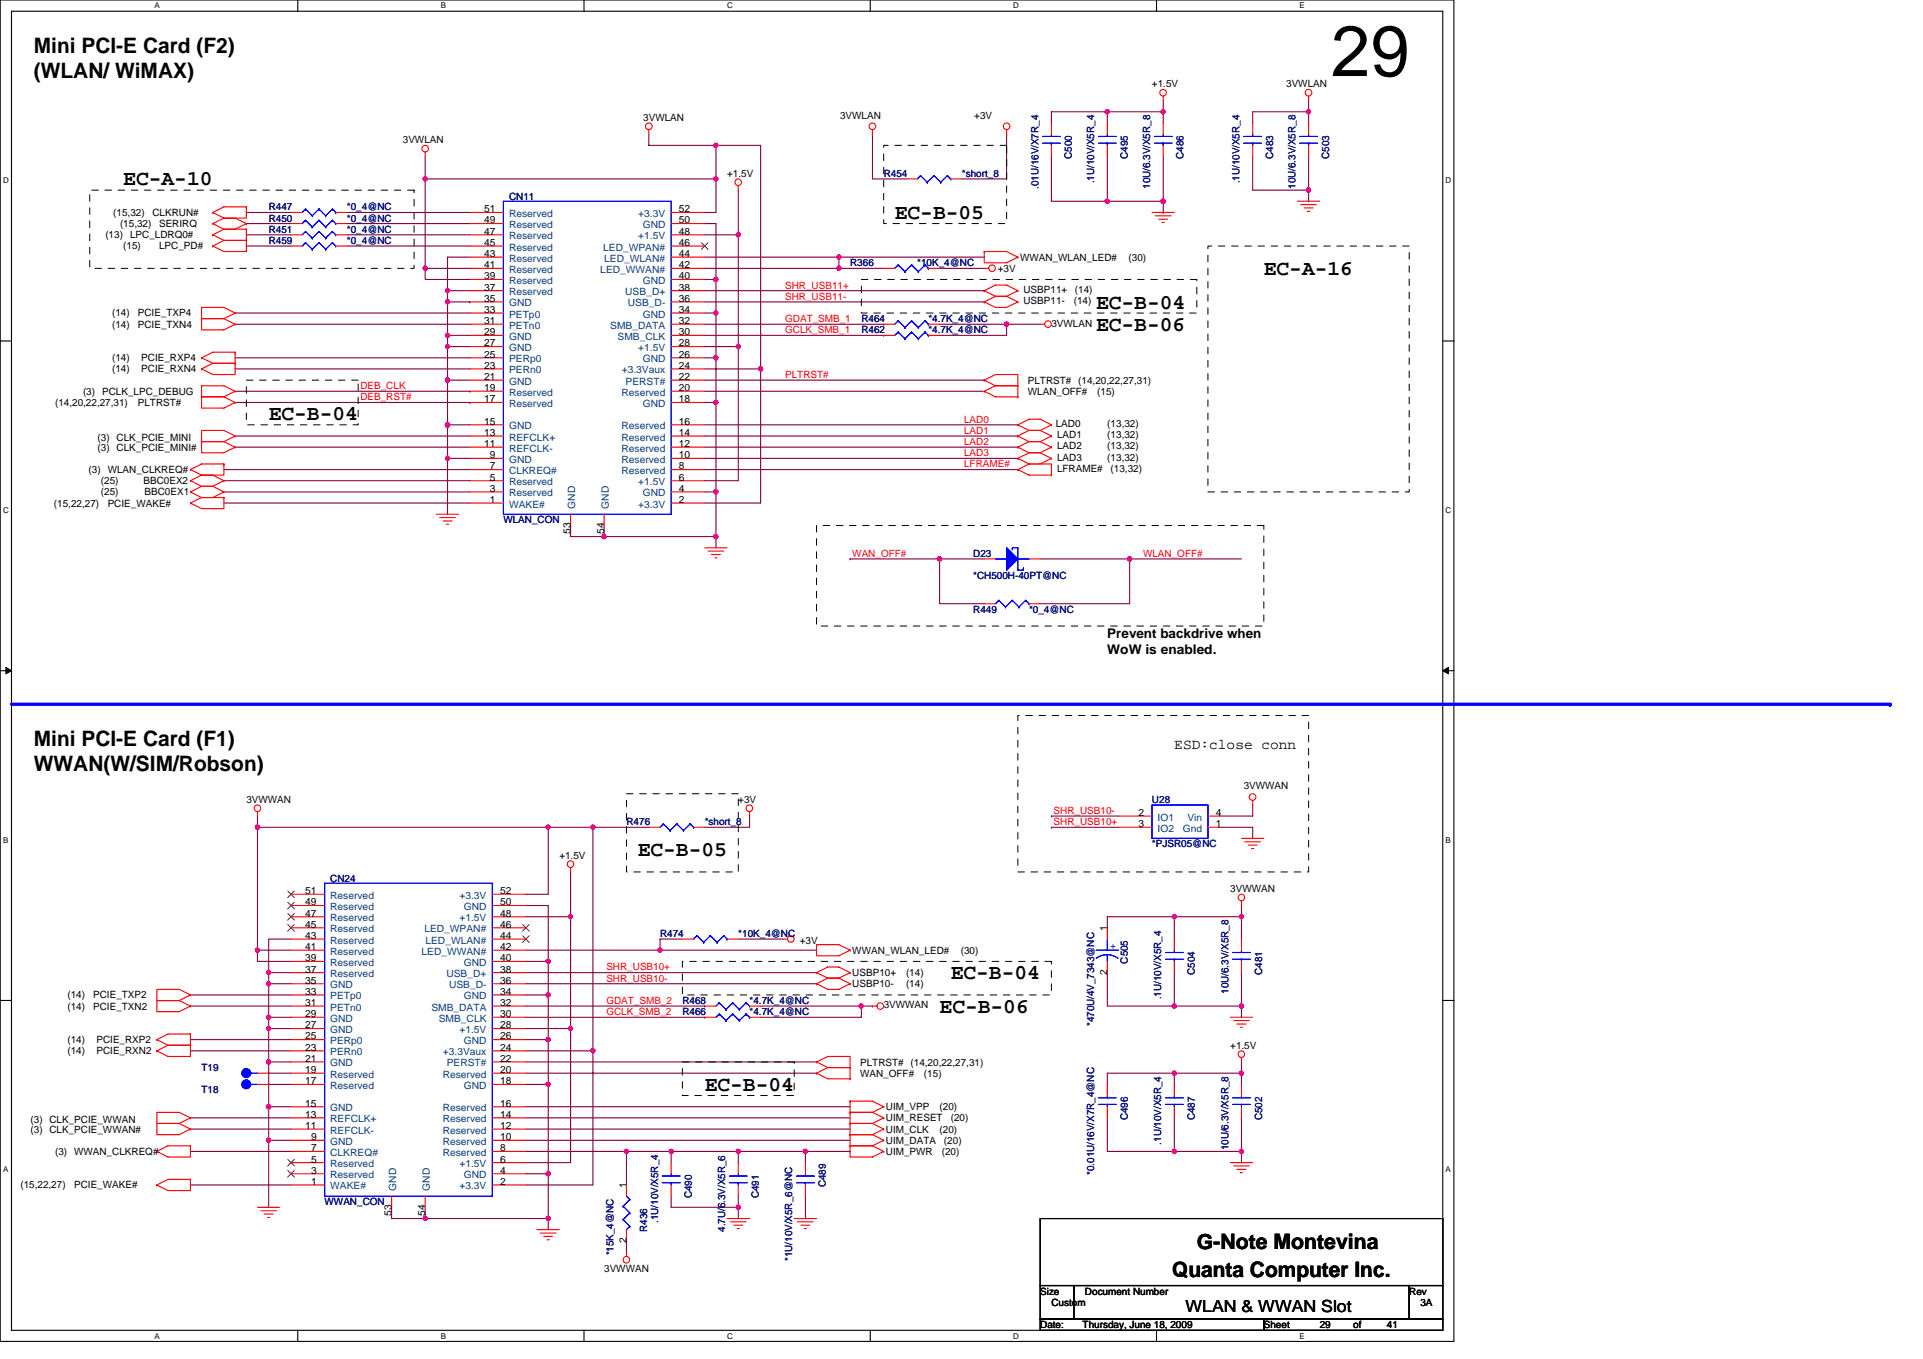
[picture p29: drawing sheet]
<svg xmlns="http://www.w3.org/2000/svg" width="297mm" height="210mm" viewBox="0 0 297 210" stroke-linecap="round" stroke-linejoin="round" font-family="sans-serif">
<defs><g id="words">
<text font-size="11" x="205.6" y="11.7">29</text>
<g font-size="3.3">
<text x="5.2" y="8.2">Mini PCI-E Card (F2)</text>
<text x="5.2" y="12.1">(WLAN/ WiMAX)</text>
<text x="19" y="28.7">EC-A-10</text>
<text x="138.2" y="33.8">EC-B-05</text>
<text x="169.3" y="47.7">EC-B-04</text>
<text x="195.2" y="42.5">EC-A-16</text>
<text x="169.3" y="51.1">EC-B-06</text>
<text x="41.5" y="64.9">EC-B-04</text>
<text x="5.2" y="115.3">Mini PCI-E Card (F1)</text>
<text x="5.2" y="119.2">WWAN(W/SIM/Robson)</text>
<text x="98.5" y="132.3">EC-B-05</text>
<text x="146.9" y="151.3">EC-B-04</text>
<text x="145.1" y="156.5">EC-B-06</text>
<text x="108.9" y="168.6">EC-B-04</text>
<text x="181.1" y="197.4">Quanta Computer Inc.</text>
<text x="184.9" y="193">G-Note Montevina</text>
</g>
<text font-size="2.6" x="183.1" y="202.7">WLAN &amp; WWAN Slot</text>
<text font-size="2.2" x="181.4" y="115.8">ESD:close conn</text>
<g font-size="2.1">
<text x="171" y="98.6">Prevent backdrive when</text>
<text x="171" y="101.1">WoW is enabled.</text>
</g>
<g font-size="1.5">
<text x="177.9" y="13.5">+1.5V</text>
<text x="198.7" y="13.5">3VWLAN</text>
<text x="62.2" y="22.1">3VWLAN</text>
<text x="99.4" y="18.7">3VWLAN</text>
<text x="129.8" y="18.3">3VWLAN</text>
<text x="150.5" y="18.3">+3V</text>
<text x="112.3" y="27.3">+1.5V</text>
<text x="17.5" y="33.4">(15,32)</text>
<text x="18.5" y="35.1">(15,32)</text>
<text x="23.5" y="33.4">CLKRUN#</text>
<text x="24.6" y="35.1">SERIRQ</text>
<text x="74.8" y="32.8">51</text>
<text x="74.8" y="34.5">49</text>
<text x="104.9" y="32.8">52</text>
<text x="104.9" y="34.5">50</text>
<text x="16.3" y="36.8">(13)</text>
<text x="19" y="38.5">(15)</text>
<text x="20.1" y="36.8">LPC_LDRQ0#</text>
<text x="24.6" y="38.5">LPC_PD#</text>
<text x="74.8" y="36.3">47</text>
<text x="74.8" y="38">45</text>
<text x="74.8" y="39.7">43</text>
<text x="74.8" y="41.4">41</text>
<text x="104.9" y="36.3">48</text>
<text x="104.9" y="41.4">42</text>
<text x="104.9" y="38">46</text>
<text x="104.9" y="39.7">44</text>
<text x="154.1" y="42">+3V</text>
<text x="157.6" y="40.3">WWAN_WLAN_LED#</text>
<text x="174.3" y="40.3">(30)</text>
<text x="74.8" y="43.2">39</text>
<text x="74.8" y="44.9">37</text>
<text x="74.8" y="46.6">35</text>
<text x="104.9" y="46.6">36</text>
<text x="104.9" y="43.2">40</text>
<text x="104.9" y="44.9">38</text>
<text x="158.1" y="45.3">USBP11+</text>
<text x="158.1" y="47">USBP11-</text>
<text x="165.9" y="47">(14)</text>
<text x="166" y="45.3">(14)</text>
<text x="17.3" y="50.6">(14)</text>
<text x="17.3" y="48.9">(14)</text>
<text x="21.3" y="50.6">PCIE_TXN4</text>
<text x="21.3" y="48.9">PCIE_TXP4</text>
<text x="74.8" y="48.3">33</text>
<text x="74.8" y="50.1">31</text>
<text x="74.8" y="51.8">29</text>
<text x="74.8" y="53.5">27</text>
<text x="104.9" y="53.5">28</text>
<text x="104.9" y="48.3">34</text>
<text x="104.9" y="50.1">32</text>
<text x="104.9" y="51.8">30</text>
<text x="162.4" y="50.5">3VWLAN</text>
<text x="17.3" y="55.8">(14)</text>
<text x="17.3" y="57.5">(14)</text>
<text x="21.8" y="55.8">PCIE_RXP4</text>
<text x="21.8" y="57.5">PCIE_RXN4</text>
<text x="74.8" y="55.3">25</text>
<text x="74.8" y="57">23</text>
<text x="74.8" y="58.7">21</text>
<text x="104.9" y="58.7">22</text>
<text x="104.9" y="55.3">26</text>
<text x="104.9" y="57">24</text>
<text x="158.8" y="59.3">PLTRST# (14,20,22,27,31)</text>
<text x="8.5" y="62.7">(14,20,22,27,31)</text>
<text x="12.8" y="61">(3) PCLK_LPC_DEBUG</text>
<text x="21.3" y="62.7">PLTRST#</text>
<text x="74.8" y="60.4">19</text>
<text x="74.8" y="62.2">17</text>
<text x="74.8" y="65.6">15</text>
<text x="104.9" y="62.2">18</text>
<text x="104.9" y="60.4">20</text>
<text x="104.9" y="65.6">16</text>
<text x="158.8" y="61">WLAN_OFF#</text>
<text x="163.1" y="66">LAD0</text>
<text x="169.5" y="61">(15)</text>
<text x="171" y="66">(13,32)</text>
<text x="15.1" y="69.6">(3) CLK_PCIE_MINI#</text>
<text x="15.1" y="68.1">(3) CLK_PCIE_MINI</text>
<text x="74.8" y="67.4">13</text>
<text x="74.8" y="69.1">11</text>
<text x="75.7" y="70.8">9</text>
<text x="104.9" y="67.4">14</text>
<text x="104.9" y="69.1">12</text>
<text x="104.9" y="70.8">10</text>
<text x="163.3" y="67.7">LAD1</text>
<text x="163.3" y="69.4">LAD2</text>
<text x="163.3" y="71.2">LAD3</text>
<text x="171" y="67.7">(13,32)</text>
<text x="171" y="69.4">(13,32)</text>
<text x="171" y="71.2">(13,32)</text>
<text x="13.7" y="73.1">(3) WLAN_CLKREQ#</text>
<text x="15.6" y="76.5">(25)</text>
<text x="15.6" y="74.8">(25)</text>
<text x="22.2" y="74.8">BBC0EX2</text>
<text x="22.3" y="76.5">BBC0EX1</text>
<text x="75.7" y="72.5">7</text>
<text x="75.7" y="74.3">5</text>
<text x="75.7" y="76">3</text>
<text x="75.7" y="77.7">1</text>
<text x="104.9" y="74.3">6</text>
<text x="104.9" y="77.7">2</text>
<text x="104.9" y="76">4</text>
<text x="104.9" y="72.5">8</text>
<text x="163.3" y="72.9">LFRAME#</text>
<text x="171.6" y="72.9">(13,32)</text>
<text x="8.3" y="78.3">(15,22,27)</text>
<text x="16.6" y="78.3">PCIE_WAKE#</text>
<text x="88.1" y="82.4" transform="rotate(-90 88.1 82.4)">53</text>
<text x="93.3" y="82.4" transform="rotate(-90 93.3 82.4)">54</text>
<text x="38.1" y="124">3VWWAN</text>
<text x="114" y="124">+3V</text>
<text x="192.1" y="122">3VWWAN</text>
<text x="175.8" y="126.1">2</text>
<text x="175.8" y="127.8">3</text>
<text x="187.8" y="126.1">4</text>
<text x="187.8" y="127.8">1</text>
<text x="86.4" y="132.7">+1.5V</text>
<text x="190" y="137.9">3VWWAN</text>
<text x="47.2" y="138.2">51</text>
<text x="47.2" y="139.9">49</text>
<text x="47.2" y="141.6">47</text>
<text x="47.2" y="143.3">45</text>
<text x="77.3" y="138.2">52</text>
<text x="77.3" y="141.6">48</text>
<text x="77.3" y="139.9">50</text>
<text x="77.3" y="143.3">46</text>
<text x="171" y="143.9" transform="rotate(-90 171 143.9)">1</text>
<text x="47.2" y="145.1">43</text>
<text x="47.2" y="146.8">41</text>
<text x="47.2" y="148.5">39</text>
<text x="77.3" y="148.5">40</text>
<text x="77.3" y="146.8">42</text>
<text x="77.3" y="145.1">44</text>
<text x="123.5" y="145.8">+3V</text>
<text x="131.7" y="147.4">WWAN_WLAN_LED#</text>
<text x="148.4" y="147.4">(30)</text>
<text x="10.4" y="156">(14)</text>
<text x="10.4" y="154.3">(14)</text>
<text x="14.4" y="156">PCIE_TXN2</text>
<text x="14.4" y="154.3">PCIE_TXP2</text>
<text x="47.2" y="150.3">37</text>
<text x="47.2" y="152">35</text>
<text x="47.2" y="153.7">33</text>
<text x="47.2" y="155.4">31</text>
<text x="77.3" y="152">36</text>
<text x="77.3" y="153.7">34</text>
<text x="77.3" y="155.4">32</text>
<text x="77.3" y="150.3">38</text>
<text x="131.7" y="150.8">USBP10+</text>
<text x="131.7" y="152.5">USBP10-</text>
<text x="136.5" y="155.8">3VWWAN</text>
<text x="139.9" y="152.5">(14)</text>
<text x="140" y="150.8">(14)</text>
<text x="171" y="150.6" transform="rotate(-90 171 150.6)">2</text>
<text x="10.4" y="161.2">(14)</text>
<text x="14.9" y="161.2">PCIE_RXP2</text>
<text x="47.2" y="157.2">29</text>
<text x="47.2" y="158.9">27</text>
<text x="47.2" y="160.6">25</text>
<text x="77.3" y="158.9">28</text>
<text x="77.3" y="160.6">26</text>
<text x="77.3" y="157.2">30</text>
<text x="10.4" y="162.9">(14)</text>
<text x="14.9" y="162.9">PCIE_RXN2</text>
<text x="47.2" y="162.3">23</text>
<text x="47.2" y="164.1">21</text>
<text x="47.2" y="165.8">19</text>
<text x="47.2" y="167.5">17</text>
<text x="77.3" y="164.1">22</text>
<text x="77.3" y="167.5">18</text>
<text x="77.3" y="162.3">24</text>
<text x="77.3" y="165.8">20</text>
<text x="132.9" y="164.6">PLTRST# (14,20,22,27,31)</text>
<text x="132.9" y="166.3">WAN_OFF#</text>
<text x="142.7" y="166.3">(15)</text>
<text x="190" y="162">+1.5V</text>
<text x="4.7" y="173.4">(3) CLK_PCIE_WWAN</text>
<text x="47.2" y="171">15</text>
<text x="47.2" y="172.7">13</text>
<text x="77.3" y="171">16</text>
<text x="77.3" y="172.7">14</text>
<text x="136.8" y="171.5">UIM_VPP</text>
<text x="136.8" y="173.3">UIM_RESET</text>
<text x="145.1" y="171.5">(20)</text>
<text x="146.9" y="173.3">(20)</text>
<text x="4.7" y="175">(3) CLK_PCIE_WWAN#</text>
<text x="8.5" y="178.4">(3) WWAN_CLKREQ#</text>
<text x="47.2" y="174.4">11</text>
<text x="48" y="176.2">9</text>
<text x="48" y="177.9">7</text>
<text x="48" y="179.6">5</text>
<text x="77.3" y="179.6">6</text>
<text x="77.3" y="174.4">12</text>
<text x="77.3" y="176.2">10</text>
<text x="77.3" y="177.9">8</text>
<text x="136.8" y="175">UIM_CLK</text>
<text x="136.8" y="176.7">UIM_DATA</text>
<text x="136.8" y="178.4">UIM_PWR</text>
<text x="145.1" y="175">(20)</text>
<text x="145.5" y="178.4">(20)</text>
<text x="145.8" y="176.7">(20)</text>
<text x="3.2" y="183.6">(15,22,27)</text>
<text x="11.4" y="183.6">PCIE_WAKE#</text>
<text x="48" y="181.3">3</text>
<text x="48" y="183.1">1</text>
<text x="77.3" y="183.1">2</text>
<text x="77.3" y="181.3">4</text>
<text x="96.7" y="183.6" transform="rotate(-90 96.7 183.6)">1</text>
<text x="60.5" y="187.8" transform="rotate(-90 60.5 187.8)">53</text>
<text x="65.7" y="187.8" transform="rotate(-90 65.7 187.8)">54</text>
<text x="93.3" y="196.6">3VWWAN</text>
<text x="96.7" y="192.1" transform="rotate(-90 96.7 192.1)">2</text>
<text x="160.7" y="200">Size</text>
<text x="162.4" y="201.8">Custom</text>
<text x="167.6" y="200">Document Number</text>
<text x="217.7" y="200">Rev</text>
<text x="219.4" y="201.8">3A</text>
<text x="160.7" y="205.2">Date:</text>
<text x="167.2" y="205.2">Thursday, June 18, 2009</text>
<text x="195.2" y="205.2">Sheet</text>
<text x="203.9" y="205.2">29</text>
<text x="209" y="205.2">of</text>
<text x="214.2" y="205.2">41</text>
</g>
<g font-size="1.5" fill="#000080">
<text x="136.5" y="27.3">R454</text>
<text x="148.6" y="27.3">*short_8</text>
<text x="160.4" y="29.2" transform="rotate(-90 160.4 29.2)">.01U/16V/X7R_4</text>
<text x="165.6" y="24.5" transform="rotate(-90 165.6 24.5)">C500</text>
<text x="169" y="28.3" transform="rotate(-90 169 28.3)">.1U/10V/X5R_4</text>
<text x="174.2" y="24.5" transform="rotate(-90 174.2 24.5)">C495</text>
<text x="177.7" y="29.2" transform="rotate(-90 177.7 29.2)">10U/6.3V/X5R_8</text>
<text x="182.8" y="24.5" transform="rotate(-90 182.8 24.5)">C486</text>
<text x="191.5" y="28.3" transform="rotate(-90 191.5 28.3)">.1U/10V/X5R_4</text>
<text x="196.7" y="24.5" transform="rotate(-90 196.7 24.5)">C483</text>
<text x="200.1" y="29.2" transform="rotate(-90 200.1 29.2)">10U/6.3V/X5R_8</text>
<text x="205.3" y="24.5" transform="rotate(-90 205.3 24.5)">C503</text>
<text x="41.5" y="35.9">R451</text>
<text x="41.5" y="34.2">R450</text>
<text x="41.5" y="32.5">R447</text>
<text x="53.6" y="35.9">*0_4@NC</text>
<text x="53.6" y="34.2">*0_4@NC</text>
<text x="53.6" y="32.5">*0_4@NC</text>
<text x="78.6" y="30.9">CN11</text>
<text x="41.5" y="37.7">R459</text>
<text x="53.6" y="37.7">*0_4@NC</text>
<text x="131.3" y="41.1">R366</text>
<text x="141.7" y="41.1">*10K_4@NC</text>
<text x="133.1" y="49.8">R464</text>
<text x="133.1" y="51.5">R462</text>
<text x="143.4" y="49.8">*4.7K_4@NC</text>
<text x="143.4" y="51.5">*4.7K_4@NC</text>
<text x="77.8" y="80.9">WLAN_CON</text>
<text x="150.3" y="86">D23</text>
<text x="150.3" y="89.5">*CH500H-40PT@NC</text>
<text x="150.3" y="94.7">R449</text>
<text x="159" y="94.7">*0_4@NC</text>
<text x="177.9" y="124">U28</text>
<text x="96.8" y="127.5">R476</text>
<text x="108.9" y="127.5">*short_8</text>
<text x="177.9" y="130.9">*PJSR05@NC</text>
<text x="51" y="136.3">CN24</text>
<text x="102" y="144.8">R474</text>
<text x="114" y="144.8">*10K_4@NC</text>
<text x="174.2" y="148.9" transform="rotate(-90 174.2 148.9)">C505</text>
<text x="105.4" y="155.1">R468</text>
<text x="115.8" y="155.1">*4.7K_4@NC</text>
<text x="179.4" y="154.4" transform="rotate(-90 179.4 154.4)">.1U/10V/X5R_4</text>
<text x="184.6" y="150.6" transform="rotate(-90 184.6 150.6)">C504</text>
<text x="189.8" y="153.6" transform="rotate(-90 189.8 153.6)">10U/6.3V/X5R_8</text>
<text x="194.9" y="150.6" transform="rotate(-90 194.9 150.6)">C481</text>
<text x="105.4" y="156.8">R466</text>
<text x="115.8" y="156.8">*4.7K_4@NC</text>
<text x="169" y="158.6" transform="rotate(-90 169 158.6)">*470U/4V_7343@NC</text>
<text x="31.1" y="165.5">T19</text>
<text x="31.1" y="169">T18</text>
<text x="174.2" y="173.1" transform="rotate(-90 174.2 173.1)">C496</text>
<text x="184.6" y="173.1" transform="rotate(-90 184.6 173.1)">C487</text>
<text x="194.9" y="173.1" transform="rotate(-90 194.9 173.1)">C502</text>
<text x="179.4" y="176.9" transform="rotate(-90 179.4 176.9)">.1U/10V/X5R_4</text>
<text x="189.8" y="177.7" transform="rotate(-90 189.8 177.7)">10U/6.3V/X5R_8</text>
<text x="106.8" y="185.2" transform="rotate(-90 106.8 185.2)">C490</text>
<text x="117.2" y="185.2" transform="rotate(-90 117.2 185.2)">C491</text>
<text x="127.6" y="183.4" transform="rotate(-90 127.6 183.4)">C489</text>
<text x="169" y="181.5" transform="rotate(-90 169 181.5)">*0.01U/16V/X7R_4@NC</text>
<text x="50.1" y="186.2">WWAN_CON</text>
<text x="99.9" y="190.4" transform="rotate(-90 99.9 190.4)">R436</text>
<text x="101.7" y="189" transform="rotate(-90 101.7 189)">.1U/10V/X5R_4</text>
<text x="112" y="190.4" transform="rotate(-90 112 190.4)">4.7U/6.3V/X5R_6</text>
<text x="94.8" y="194" transform="rotate(-90 94.8 194)">*15K_4@NC</text>
<text x="122.4" y="194.8" transform="rotate(-90 122.4 194.8)">*1U/10V/X5R_6@NC</text>
</g>
<g font-size="1.5" fill="#004080">
<text x="78.6" y="33.5">Reserved</text>
<text x="78.6" y="35.2">Reserved</text>
<text x="98.6" y="33.5">+3.3V</text>
<text x="99.3" y="35.2">GND</text>
<text x="78.6" y="37">Reserved</text>
<text x="78.6" y="38.7">Reserved</text>
<text x="78.6" y="40.4">Reserved</text>
<text x="93.2" y="38.7">LED_WPAN#</text>
<text x="93.3" y="40.4">LED_WLAN#</text>
<text x="98.6" y="37">+1.5V</text>
<text x="78.6" y="42.2">Reserved</text>
<text x="78.6" y="43.9">Reserved</text>
<text x="78.6" y="45.6">Reserved</text>
<text x="78.6" y="47.3">GND</text>
<text x="92.7" y="42.2">LED_WWAN#</text>
<text x="96.6" y="45.6">USB_D+</text>
<text x="97" y="47.3">USB_D-</text>
<text x="99.3" y="43.9">GND</text>
<text x="78.6" y="49.1">PETp0</text>
<text x="78.6" y="50.8">PETn0</text>
<text x="78.6" y="52.5">GND</text>
<text x="94.3" y="50.8">SMB_DATA</text>
<text x="95.4" y="52.5">SMB_CLK</text>
<text x="99.3" y="49.1">GND</text>
<text x="78.6" y="54.3">GND</text>
<text x="78.6" y="56">PERp0</text>
<text x="78.6" y="57.7">PERn0</text>
<text x="78.6" y="59.4">GND</text>
<text x="96" y="57.7">+3.3Vaux</text>
<text x="96.6" y="59.4">PERST#</text>
<text x="98.6" y="54.3">+1.5V</text>
<text x="99.3" y="56">GND</text>
<text x="78.6" y="61.2">Reserved</text>
<text x="78.6" y="62.9">Reserved</text>
<text x="96" y="61.2">Reserved</text>
<text x="99.3" y="62.9">GND</text>
<text x="78.6" y="66.3">GND</text>
<text x="78.6" y="68.1">REFCLK+</text>
<text x="78.6" y="69.8">REFCLK-</text>
<text x="78.6" y="71.5">GND</text>
<text x="96" y="66.3">Reserved</text>
<text x="96" y="68.1">Reserved</text>
<text x="96" y="69.8">Reserved</text>
<text x="96" y="71.5">Reserved</text>
<text x="78.6" y="73.3">CLKREQ#</text>
<text x="78.6" y="75">Reserved</text>
<text x="78.6" y="76.7">Reserved</text>
<text x="96" y="73.3">Reserved</text>
<text x="98.6" y="75">+1.5V</text>
<text x="99.3" y="76.7">GND</text>
<text x="78.6" y="78.4">WAKE#</text>
<text x="88.9" y="78.6" transform="rotate(-90 88.9 78.6)">GND</text>
<text x="94" y="78.6" transform="rotate(-90 94 78.6)">GND</text>
<text x="98.6" y="78.4">+3.3V</text>
<text x="178.8" y="126.8">IO1</text>
<text x="178.8" y="128.5">IO2</text>
<text x="182.7" y="128.5">Gnd</text>
<text x="183.4" y="126.8">Vin</text>
<text x="51" y="138.9">Reserved</text>
<text x="51" y="140.6">Reserved</text>
<text x="51" y="142.3">Reserved</text>
<text x="71" y="138.9">+3.3V</text>
<text x="71" y="142.3">+1.5V</text>
<text x="71.7" y="140.6">GND</text>
<text x="51" y="144.1">Reserved</text>
<text x="51" y="145.8">Reserved</text>
<text x="51" y="147.5">Reserved</text>
<text x="51" y="149.2">Reserved</text>
<text x="65.1" y="147.5">LED_WWAN#</text>
<text x="65.5" y="144.1">LED_WPAN#</text>
<text x="65.7" y="145.8">LED_WLAN#</text>
<text x="71.7" y="149.2">GND</text>
<text x="51" y="151">Reserved</text>
<text x="51" y="152.7">GND</text>
<text x="51" y="154.4">PETp0</text>
<text x="69" y="151">USB_D+</text>
<text x="69.4" y="152.7">USB_D-</text>
<text x="71.7" y="154.4">GND</text>
<text x="51" y="156.1">PETn0</text>
<text x="51" y="157.9">GND</text>
<text x="51" y="159.6">GND</text>
<text x="51" y="161.3">PERp0</text>
<text x="66.6" y="156.1">SMB_DATA</text>
<text x="67.8" y="157.9">SMB_CLK</text>
<text x="71" y="159.6">+1.5V</text>
<text x="71.7" y="161.3">GND</text>
<text x="51" y="163.1">PERn0</text>
<text x="51" y="164.8">GND</text>
<text x="51" y="166.5">Reserved</text>
<text x="68.4" y="166.5">Reserved</text>
<text x="68.4" y="163.1">+3.3Vaux</text>
<text x="69" y="164.8">PERST#</text>
<text x="51" y="168.3">Reserved</text>
<text x="51" y="171.7">GND</text>
<text x="51" y="173.4">REFCLK+</text>
<text x="68.4" y="171.7">Reserved</text>
<text x="68.4" y="173.4">Reserved</text>
<text x="71.7" y="168.3">GND</text>
<text x="51" y="175.2">REFCLK-</text>
<text x="51" y="176.9">GND</text>
<text x="51" y="178.6">CLKREQ#</text>
<text x="68.4" y="175.2">Reserved</text>
<text x="68.4" y="176.9">Reserved</text>
<text x="68.4" y="178.6">Reserved</text>
<text x="51" y="180.3">Reserved</text>
<text x="51" y="182.1">Reserved</text>
<text x="51" y="183.8">WAKE#</text>
<text x="61.2" y="184" transform="rotate(-90 61.2 184)">GND</text>
<text x="66.4" y="184" transform="rotate(-90 66.4 184)">GND</text>
<text x="71" y="180.3">+1.5V</text>
<text x="71" y="183.8">+3.3V</text>
<text x="71.7" y="182.1">GND</text>
</g>
<g font-size="1.5" fill="#f00">
<text x="121.3" y="44.6">SHR_USB11+</text>
<text x="121.3" y="46.3">SHR_USB11-</text>
<text x="121.3" y="49.8">GDAT_SMB_1</text>
<text x="121.3" y="51.5">GCLK_SMB_1</text>
<text x="121.3" y="58.4">PLTRST#</text>
<text x="55.7" y="61.8">DEB_RST#</text>
<text x="55.7" y="60.1">DEB_CLK</text>
<text x="148.9" y="65.3">LAD0</text>
<text x="148.9" y="68.7">LAD2</text>
<text x="148.9" y="67">LAD1</text>
<text x="148.9" y="70.5">LAD3</text>
<text x="148.9" y="72.2">LFRAME#</text>
<text x="131.7" y="86">WAN_OFF#</text>
<text x="176.6" y="86">WLAN_OFF#</text>
<text x="162.7" y="125.8">SHR_USB10-</text>
<text x="162.7" y="127.5">SHR_USB10+</text>
<text x="93.7" y="149.9">SHR_USB10+</text>
<text x="93.7" y="155.1">GDAT_SMB_2</text>
<text x="93.7" y="151.7">SHR_USB10-</text>
<text x="93.7" y="156.8">GCLK_SMB_2</text>
</g>
<text font-size="1.5" fill="#00f" x="171.6" y="146.7">+</text>
<g font-size="1.2">
<text x="23.9" y="1.3">A</text>
<text x="68.1" y="1.3">B</text>
<text x="112.3" y="1.3">C</text>
<text x="156.5" y="1.3">D</text>
<text x="200.7" y="1.3">E</text>
<text x=".5" y="28.3">D</text>
<text x="223.3" y="28.3">D</text>
<text x=".5" y="79.2">C</text>
<text x="223.3" y="79.2">C</text>
<text x=".5" y="130.2">B</text>
<text x="223.3" y="130.2">B</text>
<text x=".5" y="181.1">A</text>
<text x="223.3" y="181.1">A</text>
<text x="23.9" y="206.8">A</text>
<text x="68.1" y="206.8">B</text>
<text x="112.3" y="206.8">C</text>
<text x="156.5" y="206.8">D</text>
<text x="200.7" y="206.8">E</text>
</g>
</g></defs>
<path d="M0 0h224.6v207.3h-224.6zM1.8 1.7h221.1v203.8h-221.1z" fill="none" stroke="#000" stroke-width=".17"/>
<g fill="#fff">
<path d="M23.9 .2h.8v1.4h-.8z"/>
<path d="M23.9 205.7h.8v1.4h-.8z"/>
</g>
<path d="M46 0v1.7M46 205.5v1.8" fill="none" stroke="#000" stroke-width=".17"/>
<g fill="#fff">
<path d="M68.1 .2h.8v1.4h-.8z"/>
<path d="M68.1 205.7h.8v1.4h-.8z"/>
</g>
<path d="M90.2 0v1.7M90.2 205.5v1.8" fill="none" stroke="#000" stroke-width=".17"/>
<g fill="#fff">
<path d="M112.3 .2h.9v1.4h-.9z"/>
<path d="M112.3 205.7h.9v1.4h-.9z"/>
</g>
<path d="M134.4 0v1.7M134.4 205.5v1.8" fill="none" stroke="#000" stroke-width=".17"/>
<g fill="#fff">
<path d="M156.5 .2h.9v1.4h-.9z"/>
<path d="M156.5 205.7h.9v1.4h-.9z"/>
</g>
<path d="M178.6 0v1.7M178.6 205.5v1.8" fill="none" stroke="#000" stroke-width=".17"/>
<g fill="#fff">
<path d="M200.7 .2h.8v1.4h-.8z"/>
<path d="M200.7 205.7h.8v1.4h-.8z"/>
<path d="M.5 27.2h.8v1.4h-.8z"/>
<path d="M223.3 27.2h.9v1.4h-.9z"/>
<path d="M.5 78.1h.8v1.4h-.8z"/>
<path d="M223.3 78.1h.9v1.4h-.9z"/>
</g>
<path d="M0 52.7h1.8M222.9 52.7h1.7" fill="none" stroke="#000" stroke-width=".17"/>
<g fill="#fff">
<path d="M.5 129.1h.8v1.4h-.8z"/>
<path d="M223.3 129.1h.8v1.4h-.8z"/>
</g>
<path d="M0 103.6h1.8M222.9 103.6h1.7" fill="none" stroke="#000" stroke-width=".17"/>
<path d="M.9 103.1l.9 .5-.9 .5zM222.9 103.6l.8-.5v1z" fill="#000" stroke="#000" stroke-width=".15"/>
<g fill="#fff">
<path d="M.5 180h.8v1.4h-.8z"/>
<path d="M223.3 180h.8v1.4h-.8z"/>
</g>
<path d="M0 154.6h1.8M222.9 154.6h1.7M160.7 188.3h62.2v10.3h-62.2zM160.7 198.6h5.2v5.2h-5.2zM165.9 198.6h51.8v5.2h-51.8zM217.7 198.6h5.2v5.2h-5.2zM160.7 203.8h34.5v1.7h-34.5zM195.2 203.8h27.7v1.7h-27.7z" fill="none" stroke="#000" stroke-width=".17"/>
<g fill="none" stroke="#800040" stroke-width=".17">
<path d="M171 17.3v1.7M171 17.3h-8.6v1.7M171 17.3h.1M171 17.3h8.7M179.7 15.6v3.4M202.1 15.6v1.7M202.1 17.3h-8.6v1.7M202.1 17.3h.1M202.1 17.3v1.7M38.1 32.8h6.9M38.1 34.5h6.9M38.1 36.3h6.9"/>
<path d="M38.1 38h6.9M53.6 32.8h19M53.6 34.5h19M53.6 36.3h19M53.6 38h19M65.7 27.6v13.9M65.7 24.2v3.4M65.7 27.6h44.9M72.6 39.7h-3.5v5.2M100.2 20.7v1.8h10.4M108.9 36.3h5.1M108.9 34.5h1.7v48.4"/>
<path d="M108.9 39.7h20.7M110.6 27.6v5.2h-1.7M110.6 27.6h.1M110.6 22.5h6.9v34.5M110.6 22.5v5.1M114 29.4v6.9M114 36.3v17.3M129.6 39.7h.1M129.6 39.7v1.8h6.9M129.6 39.7h22.4M134.8 20.7v6.9h5.2M155.5 20.7v6.9h-6.9"/>
<path d="M162.4 24.2v6.9h8.6M171 31.1h.1M171 24.2v6.9M171 31.1h8.7M179.7 24.2v6.9M179.7 32.8h.1M179.7 31.1v1.7M193.5 24.2v5.2h8.6M202.1 24.2v5.2M202.1 29.4h.1M202.1 29.4v1.7M36.3 48.4h36.3"/>
<path d="M36.3 55.3h36.3M36.3 57h36.3M36.3 50.1h36.3M65.7 41.5v1.7h6.9M65.7 41.5h.1M65.7 41.5h6.9M69.1 58.7h3.5M69.1 51.8h.1M69.1 44.9v1.8M69.1 51.8h3.5M69.1 44.9h.1M69.1 58.7h.1"/>
<path d="M69.1 53.6h3.5M69.1 53.6h.1M69.1 46.7v24.1M69.1 46.7h3.5M69.1 44.9h3.5M72.6 46.7h.1M108.9 57h8.6M108.9 53.6h5.1M108.9 48.4h1.7M108.9 43.2h1.7M108.9 55.3h1.7M108.9 58.7h43.1"/>
<path d="M108.9 41.5h20.7M108.9 46.7h43.1M108.9 44.9h43.1M108.9 50.1h27.6M108.9 51.8h27.6M110.6 48.4h.1M110.6 43.2h.1M110.6 55.3h.1M114 53.6v20.7h-5.1M114 53.6h.1M117.5 57v20.7h-8.6M117.5 57h.1"/>
<path d="M129.6 41.5h.1M136.5 50.1h.1M136.5 51.8h.1M145.1 41.5h6.9M145.1 50.1h10.4M152 58.7h.1M152 44.9h.1M152 46.7h.1M155.5 50.1v1.7h-10.4M155.5 50.1h.1M155.5 50.1h5.2M34.6 77.7h38"/>
<path d="M34.6 72.6h38M34.6 76h38M34.6 74.3h38M36.3 67.4h36.3M36.3 69.1h36.3M36.3 62.2h36.3M36.3 60.5h36.3M69.1 65.6h.1M69.1 65.6h3.5M69.1 70.8h.1M69.1 70.8v8.7M69.1 70.8h3.5"/>
<path d="M72.6 62.2h.1M72.6 60.5h.1M108.9 60.5h43.1M108.9 76h1.7M108.9 62.2h1.7M108.9 69.1h48.3M108.9 65.6h48.3M108.9 72.6h48.3M108.9 67.4h48.3M108.9 70.8h48.3M110.6 62.2h.1M110.6 76h.1"/>
<path d="M157.2 69.1h.1M157.2 65.6h.1M157.2 72.6h.1M157.2 67.4h.1M157.2 70.8h.1M88.1 81.2v1.7h5.2M93.3 82.9h.1M93.3 81.2v1.7h17.3M110.6 82.9h.1M110.6 82.9v1.7M131.3 86.4h.1M131.3 86.4h20.7"/>
<path d="M145.1 86.4h.1M145.1 86.4v6.9h6.9M160.7 86.4h13.8M174.5 86.4v6.9h-13.8M174.5 86.4h.1M174.5 86.4h17.3M39.8 126.1v1.7M39.8 127.8h44.9M39.8 127.8v19M81.2 139.9h3.5v8.6M84.7 127.8v10.4h-3.5M84.7 127.8h.1"/>
<path d="M84.7 127.8h6.9M88.1 134.7v6.9M91.6 127.8h8.6M91.6 127.8v34.6M115.8 126.1v1.7h-6.9M162.4 127.8h.1M162.4 126.1h.1M162.4 127.8h10.4M162.4 126.1h10.4M188.3 127.8h5.2v1.7M191.8 139.9v1.7M193.5 124.4v1.7h-5.2"/>
<path d="M29.4 153.7h15.6M29.4 155.4h15.6M39.8 146.8v1.7h5.2M39.8 146.8h5.2M39.8 146.8h.1M41.5 158.9h3.5M41.5 152h3.5M41.5 158.9h.1M41.5 157.2h.1M41.5 157.2h3.5M41.5 150.3h3.5M41.5 150.3h.1"/>
<path d="M41.5 150.3v1.7M41.5 152v24.2M45 145.1h-3.5v5.2M81.2 158.9h6.9v20.7h-6.9M81.2 141.6h6.9M81.2 153.7h3.5M81.2 146.8h20.8M81.2 148.5h3.5M81.2 157.2h27.7M81.2 155.4h27.7M81.2 152h44.9M81.2 150.3h44.9"/>
<path d="M84.7 148.5h.1M84.7 153.7h.1M84.7 148.5v32.9M88.1 158.9h.1M88.1 141.6v17.3M105.4 145.1h-3.4v1.7h24.1M108.9 157.2h.1M108.9 155.4h.1M114 145.1h6.9M117.5 155.4h15.6M126.1 152h.1M126.1 150.3h.1"/>
<path d="M126.1 146.8h.1M133.1 155.4v1.8h-15.6M133.1 155.4h.1M133.1 155.4h1.7M134.8 155.4h.1M171 150.3v5.1h10.4M181.4 141.6v3.5M181.4 141.6h10.4v3.5M181.4 141.6h.1M181.4 150.3v5.1M181.4 141.6h-10.4v1.8M181.4 155.4h.1"/>
<path d="M181.4 155.4h10.4M191.8 155.4v1.8M191.8 150.3v5.1M29.4 177.9h15.6M29.4 160.6h15.6M29.4 162.4h15.6M29.4 172.7h15.6M29.4 174.5h15.6M41.5 176.2v10.3M41.5 171h3.5M41.5 176.2h3.5M41.5 176.2h.1"/>
<path d="M41.5 164.1h.1M41.5 164.1h3.5M41.5 165.8h3.5M41.5 167.6h3.5M41.5 171h.1M81.2 174.5h50.1M81.2 172.7h50.1M81.2 171h50.1M81.2 162.4h10.4M81.2 167.6h3.5M81.2 176.2h50.1M81.2 160.6h3.5"/>
<path d="M81.2 164.1h44.9M81.2 165.8h44.9M81.2 177.9h32.8M84.7 167.6h.1M84.7 160.6h.1M91.6 162.4v20.7h-10.4M91.6 162.4h.1M96.8 177.9v5.2M96.8 177.9h.1M103.7 177.9h.1M103.7 177.9v1.7M114 177.9h.1"/>
<path d="M114 177.9v1.7M114 177.9h10.4M124.4 177.9v1.7M124.4 177.9h6.9M131.3 177.9h.1M171 172.7v5.2h10.4M181.4 172.7v5.2M181.4 165.8h.1M181.4 177.9h.1M181.4 165.8h-10.4v1.8M181.4 165.8v1.8M181.4 177.9h10.4"/>
<path d="M181.4 165.8h10.4M191.8 177.9v1.7M191.8 172.7v5.2M191.8 164.1v1.7M191.8 165.8v1.8M29.4 183.1h15.6M60.5 186.5v1.8h5.2M65.7 188.3h.1M65.7 186.5v1.8h19M81.2 181.4h3.5M84.7 181.4v6.9M84.7 181.4h.1"/>
<path d="M84.7 188.3v1.7M84.7 188.3h.1M96.8 191.7v1.8M103.7 184.8v1.7h10.3M114 186.5h.1M114 186.5v1.8M114 184.8v1.7M124.4 184.8v3.5"/>
</g>
<g fill="#f0f" stroke="#f0f" stroke-width=".17">
<circle cx="129.6" cy="39.7" r=".34"/>
<circle cx="110.6" cy="62.2" r=".33"/>
<circle cx="114" cy="36.3" r=".33"/>
<circle cx="114" cy="53.5" r=".33"/>
<circle cx="110.6" cy="22.5" r=".34"/>
<circle cx="88.1" cy="141.6" r=".34"/>
<circle cx="88.1" cy="158.9" r=".34"/>
<circle cx="84.7" cy="148.5" r=".33"/>
<circle cx="65.7" cy="27.6" r=".33"/>
<circle cx="110.6" cy="27.6" r=".33"/>
<circle cx="65.7" cy="41.4" r=".34"/>
<circle cx="39.8" cy="127.8" r=".34"/>
<circle cx="84.7" cy="127.8" r=".34"/>
<circle cx="39.8" cy="146.8" r=".34"/>
<circle cx="91.6" cy="127.8" r=".34"/>
<circle cx="91.6" cy="162.3" r=".34"/>
<circle cx="69.1" cy="51.8" r=".34"/>
<circle cx="84.7" cy="167.5" r=".34"/>
<circle cx="114" cy="177.9" r=".34"/>
<circle cx="84.7" cy="160.6" r=".34"/>
<circle cx="69.1" cy="65.6" r=".34"/>
<circle cx="110.6" cy="82.9" r=".34"/>
<circle cx="110.6" cy="76" r=".34"/>
<circle cx="41.5" cy="158.9" r=".34"/>
<circle cx="84.7" cy="153.7" r=".34"/>
<circle cx="114" cy="186.5" r=".34"/>
<circle cx="110.6" cy="48.4" r=".34"/>
<circle cx="69.1" cy="46.6" r=".34"/>
<circle cx="41.5" cy="152" r=".34"/>
<circle cx="41.5" cy="157.2" r=".33"/>
<circle cx="69.1" cy="44.9" r=".33"/>
<circle cx="69.1" cy="70.8" r=".33"/>
<circle cx="103.7" cy="177.9" r=".34"/>
<circle cx="69.1" cy="58.7" r=".34"/>
<circle cx="69.1" cy="53.5" r=".33"/>
<circle cx="84.7" cy="181.4" r=".34"/>
<circle cx="41.5" cy="171" r=".34"/>
<circle cx="41.5" cy="176.2" r=".34"/>
<circle cx="41.5" cy="150.3" r=".34"/>
<circle cx="110.6" cy="43.2" r=".34"/>
<circle cx="96.8" cy="177.9" r=".34"/>
<circle cx="110.6" cy="55.3" r=".34"/>
<circle cx="41.5" cy="164.1" r=".34"/>
<circle cx="117.5" cy="57" r=".34"/>
<circle cx="145.1" cy="86.4" r=".34"/>
<circle cx="174.5" cy="86.4" r=".34"/>
<circle cx="101.9" cy="146.8" r=".34"/>
<circle cx="93.3" cy="82.9" r=".34"/>
<circle cx="65.7" cy="188.3" r=".34"/>
<circle cx="84.7" cy="188.3" r=".34"/>
<circle cx="124.4" cy="177.9" r=".34"/>
<circle cx="129.6" cy="41.4" r=".34"/>
<circle cx="202.1" cy="17.3" r=".34"/>
<circle cx="179.7" cy="17.3" r=".34"/>
<circle cx="171" cy="17.3" r=".34"/>
<circle cx="202.1" cy="29.4" r=".34"/>
<circle cx="179.7" cy="31.1" r=".34"/>
<circle cx="171" cy="31.1" r=".34"/>
<circle cx="191.7" cy="141.6" r=".34"/>
<circle cx="181.4" cy="141.6" r=".34"/>
<circle cx="191.7" cy="155.4" r=".34"/>
<circle cx="181.4" cy="155.4" r=".34"/>
<circle cx="191.8" cy="165.8" r=".33"/>
<circle cx="181.4" cy="165.8" r=".33"/>
<circle cx="191.7" cy="177.9" r=".34"/>
<circle cx="181.4" cy="177.9" r=".34"/>
<circle cx="155.5" cy="50.1" r=".34"/>
<circle cx="133" cy="155.4" r=".34"/>
</g>
<g fill="none" stroke="#f00" stroke-width=".17">
<path d="M162.4 19v1.7M171 19v1.7M179.7 14.9v.7M179.7 19v1.7M193.5 19v1.7M202.1 14.9v.7M202.1 19v1.7M32.9 34.5h.1M32.9 38h.1M32.9 32.8h.1M32.9 36.3h.1M32.9 34.5l1.7 .9"/>
<path d="M32.9 32.8l1.7 .9M32.9 36.3l1.7 .8M34.6 33.7h1.7l1.8 .8M34.6 37.1h3.5v1.8h-3.5l-1.7-.9M34.6 35.4h3.5M34.6 33.7l-1.7 .8M34.6 37.1l-1.7 .9M34.6 35.4l-1.7 .9M38.1 34.5h.1M38.1 34.5l-1.8 .9h-1.7M38.1 32h-3.5l-1.7 .8M38.1 32v1.7h-3.5"/>
<path d="M38.1 32h.1M38.1 35.4v1.7h-3.5M38.1 35.4h.1M45 38h1.7M45 36.3h1.7M45 34.5h1.7M45 32.8h1.7M51.9 38h1.7M51.9 36.3h1.7M51.9 34.5h1.7M51.9 32.8h1.7M65.7 23.5v.7"/>
<path d="M72.6 38h5.2M72.6 36.3h5.2M72.6 34.5h5.2M72.6 32.8h5.2M72.6 39.7h5.2M100.2 20v.7M103.7 38h5.2M103.7 36.3h5.2M103.7 34.5h5.2M103.7 32.8h5.2M103.7 39.7h5.2M114 28.7v.7"/>
<path d="M134.8 20.7h.1M134.8 20v.7M140 27.6h1.7M146.9 27.6h1.7M152 38.9h3.5l1.7 .8M152 38.9v1.7h3.5l1.7-.9M152 38.9h.1M155.5 20.7h.1M155.5 20v.7M157.2 39.7h.1M162.4 22.5v1.7M171 22.5v1.7"/>
<path d="M177.9 32.8h3.5M178.5 33.3h2.4M179 33.9h1.4M179.5 34.4h.3M179.7 22.5v1.7M193.5 22.5v1.7M200.4 31.1h3.5M200.9 31.6h2.4M201.4 32.1h1.4M201.9 32.7h.4M202.1 22.5v1.7M31.1 59.6h3.5l1.7 .9"/>
<path d="M31.1 59.6v1.7h3.5M31.1 59.6h.1M31.1 55.3h.1M31.1 57h.1M31.1 55.3l1.8 .8M32.9 56.1h3.4M32.9 56.1l-1.8 .9M34.6 49.2h-3.5v1.8h3.5l1.7-.9M34.6 49.2l1.7 .9M36.3 50.1h.1M36.3 54.4h-3.4l-1.8 .9M36.3 54.4v1.7h-3.4"/>
<path d="M36.3 54.4h.1M36.3 48.4l-1.7-.9h-3.5v1.7h3.5M36.3 48.4h.1M36.3 56.1v1.8h-3.4l-1.8-.9M36.3 56.1h.1M36.3 48.4l-1.7 .8M72.6 50.1h5.2M72.6 41.5h5.2M72.6 51.8h5.2M72.6 43.2h5.2M72.6 44.9h5.2M72.6 46.7h5.2"/>
<path d="M72.6 48.4h5.2M72.6 53.6h5.2M72.6 55.3h5.2M72.6 57h5.2M72.6 58.7h5.2M103.7 50.1h5.2M103.7 41.5h5.2M103.7 51.8h5.2M103.7 43.2h5.2M103.7 44.9h5.2M103.7 46.7h5.2M103.7 48.4h5.2"/>
<path d="M103.7 53.6h5.2M103.7 55.3h5.2M103.7 57h5.2M103.7 58.7h5.2M136.5 50.1h1.7M136.5 41.5h1.7M136.5 51.8h1.7M143.4 50.1h1.7M143.4 41.5h1.7M143.4 51.8h1.7M152 58.7h.1M152 58.7l1.8-.8h3.4v1.7"/>
<path d="M152 44.9h.1M152 44.9l1.8-.9h1.7l1.7 .9M152 46.7l1.8 .8h1.7l1.7-.8M152 46.7h.1M152 41.5h.7M152 58.7l1.8 .9M152 44.9l1.8 .9M153.8 59.6h3.4v1.7M153.8 59.6h3.4M153.8 45.8h1.7M153.8 59.6l-1.8 .9M153.8 45.8l-1.8 .9"/>
<path d="M155.5 45.8l1.7 .9M157.2 59.6h.1M157.2 44.9h.1M157.2 46.7h.1M157.2 44.9l-1.7 .9M160.7 50.1h.7M29.4 76h.1M29.4 74.3h.1M29.4 77.7h.1M29.4 72.6h.1M29.4 76l1.7 .9M29.4 74.3l1.7 .8"/>
<path d="M29.4 72.6l1.7 .8M31.1 75.1h1.8M31.1 73.4h1.8l1.7 .9M31.1 76.9h3.5M31.1 75.1l-1.7 .9M31.1 73.4l-1.7 .9M31.1 76.9l-1.7 .8M32.9 75.1l1.7 .9M34.6 68.2h-3.5v1.8h3.5l1.7-.9M34.6 61.3h-3.5v1.8h3.5l1.7-.9M34.6 76l-1.7 .9h-1.8M34.6 76h.1"/>
<path d="M34.6 74.3h.1M34.6 76.9v1.7h-3.5l-1.7-.9M34.6 76.9h.1M34.6 71.7h-3.5l-1.7 .9M34.6 71.7v1.7h-3.5M34.6 71.7h.1M34.6 68.2l1.7 .9M34.6 61.3l1.7 .9M34.6 74.3l-1.7 .8M36.3 69.1h.1M36.3 67.4l-1.7-.9h-3.5v1.7h3.5M36.3 67.4h.1"/>
<path d="M36.3 60.5h.1M36.3 62.2h.1M36.3 67.4l-1.7 .8M36.3 60.5l-1.7 .8M67.4 79.5h3.5M67.9 80h2.5M72.6 60.5h5.2M72.6 62.2h5.2M72.6 65.6h5.2M72.6 67.4h5.2M72.6 69.1h5.2M72.6 70.8h5.2"/>
<path d="M72.6 72.6h5.2M72.6 74.3h5.2M72.6 76h5.2M72.6 77.7h5.2M88.1 79.5v1.7M93.3 79.5v1.7M103.7 60.5h5.2M103.7 62.2h5.2M103.7 65.6h5.2M103.7 67.4h5.2M103.7 69.1h5.2M103.7 70.8h5.2"/>
<path d="M103.7 72.6h5.2M103.7 74.3h5.2M103.7 76h5.2M103.7 77.7h5.2M152 60.5l1.8 .8h3.4M152 60.5h.1M157.2 61.3h.1M157.2 65.6h.1M157.2 65.6l1.8-.8h1.7l1.7 .8M157.2 67.4h.1M157.2 69.1h.1M157.2 72.6l1.8 .8h3.4"/>
<path d="M157.2 72.6h.1M157.2 70.8h.1M157.2 65.6l1.8 .9M157.2 67.4l1.8 .8M157.2 69.1l1.8 .9M157.2 70.8l1.8 .9M159 66.5h1.7M159 68.2h1.7M159 70h1.7M159 71.7h3.4v1.7M159 66.5l-1.8 .9M159 68.2l-1.8 .9"/>
<path d="M159 71.7l-1.8 .9M159 70l-1.8 .8M160.7 66.5l1.7 .9M160.7 68.2l1.7 .9M160.7 70l1.7 .8M162.4 65.6h.1M162.4 67.4h.1M162.4 69.1h.1M162.4 73.4h.1M162.4 70.8l-1.7 .9h-1.7M162.4 70.8h.1M162.4 65.6l-1.7 .9"/>
<path d="M162.4 67.4l-1.7 .8M162.4 69.1l-1.7 .9M68.4 80.5h1.4M69 81h.3M108.9 84.6h3.4M109.4 85.2h2.4M109.9 85.7h1.4M110.4 86.2h.4M152 93.3h1.8M152 86.4h1.8M159 93.3h1.7M159 86.4h1.7"/>
<path d="M39.8 125.4v.7M45 138.2h5.1M45 139.9h5.1M76 138.2h5.2M76 139.9h5.2M88.1 134v.7M100.2 127.8h1.8M107.1 127.8h1.8M115.8 125.4v.7M172.8 127.8h5.1M172.8 126.1h5.1M186.6 127.8h1.7"/>
<path d="M186.6 126.1h1.7M191.8 129.5h3.4M191.8 139.2v.7M192.3 130.1h2.4M192.8 130.6h1.4M193.3 131.1h.4M193.5 123.7v.7M27.7 154.6h-3.5v1.7h3.5l1.7-.9M27.7 154.6l1.7 .8M29.4 155.4h.1M29.4 159.8h-3.5l-1.7 .8M29.4 159.8v1.7h-3.5"/>
<path d="M29.4 159.8h.1M29.4 153.7l-1.7-.8h-3.5v1.7h3.5M29.4 153.7h.1M29.4 153.7l-1.7 .9M45 157.2h5.1M45 155.4h5.1M45 145.1h5.1M45 141.6h5.1M45 143.4h5.1M45 146.8h5.1M45 148.5h5.1M45 150.3h5.1"/>
<path d="M45 152h5.1M45 153.7h5.1M45 158.9h5.1M76 157.2h5.2M76 155.4h5.2M76 145.1h5.2M76 141.6h5.2M76 143.4h5.2M76 146.8h5.2M76 148.5h5.2M76 150.3h5.2M76 152h5.2"/>
<path d="M76 153.7h5.2M76 158.9h5.2M105.4 145.1h1.7M108.9 157.2h1.7M108.9 155.4h1.7M112.3 145.1h1.7M115.8 157.2h1.7M115.8 155.4h1.7M120.9 145.1h.7M126.1 150.3l1.8-.9h1.7l1.7 .9M126.1 150.3h.1M126.1 152l1.8 .9h1.7l1.7-.9"/>
<path d="M126.1 152h.1M126.1 146h3.5l1.7 .8M126.1 146v1.7h3.5l1.7-.9M126.1 146h.1M126.1 150.3l1.8 .8M127.9 151.1h1.7M127.9 151.1l-1.8 .9M129.6 151.1l1.7 .9M131.3 150.3h.1M131.3 152h.1M131.3 146.8h.1M131.3 150.3l-1.7 .8"/>
<path d="M134.8 155.4h.7M171 143.4v1.7M171 148.5v1.8M181.4 145.1v1.7M181.4 148.5v1.8M190 157.2h3.5M190.6 157.7h2.4M191.1 158.2h1.4M191.6 158.7h.3M191.8 145.1v1.7M191.8 148.5v1.8M24.2 177.9h.1"/>
<path d="M24.2 160.6h.1M24.2 162.4h.1M24.2 160.6l1.7 .9M25.9 161.5h3.5M25.9 161.5l-1.7 .9M27.7 173.6h-3.5v1.7h3.5l1.7-.8M27.7 173.6l1.7 .9M29.4 177h-3.5l-1.7 .9M29.4 177v1.8h-3.5l-1.7-.9M29.4 177h.1M29.4 161.5v1.7h-3.5l-1.7-.8M29.4 161.5h.1"/>
<path d="M29.4 172.7l-1.7-.8h-3.5v1.7h3.5M29.4 172.7h.1M29.4 174.5h.1M29.4 172.7l-1.7 .9M39.8 167.6h1.7M39.8 165.8h1.7M45 167.6h5.1M45 165.8h5.1M45 160.6h5.1M45 162.4h5.1M45 164.1h5.1M45 171h5.1"/>
<path d="M45 172.7h5.1M45 174.5h5.1M45 176.2h5.1M45 177.9h5.1M45 179.6h5.1M76 167.6h5.2M76 165.8h5.2M76 160.6h5.2M76 162.4h5.2M76 164.1h5.2M76 171h5.2M76 172.7h5.2"/>
<path d="M76 174.5h5.2M76 176.2h5.2M76 177.9h5.2M76 179.6h5.2M103.7 179.6v1.8M114 179.6v1.8M124.4 179.6v1.8M126.1 164.1h.1M126.1 164.1l1.8-.9h3.4v1.8M126.1 165.8l1.8 .9h3.4M126.1 165.8h.1M126.1 164.1l1.8 .9"/>
<path d="M127.9 165h3.4M127.9 165h3.4v1.7M127.9 165l-1.8 .8M131.3 165h.1M131.3 166.7h.1M131.3 170.1h3.5l1.7 .9M131.3 170.1v1.8h3.5M131.3 170.1h.1M131.3 171.9h3.5M131.3 171.9v1.7h3.5M131.3 171.9h.1M131.3 173.6h3.5"/>
<path d="M131.3 173.6v1.7h3.5M131.3 173.6h.1M131.3 175.3h3.5M131.3 175.3v1.7h3.5M131.3 175.3h.1M131.3 177h3.5M131.3 177v1.8h3.5l1.7-.9M131.3 177h.1M134.8 171.9l1.7 .8M134.8 173.6l1.7 .9M134.8 175.3l1.7 .9M134.8 177l1.7 .9"/>
<path d="M136.5 171h.1M136.5 172.7h.1M136.5 174.5h.1M136.5 176.2h.1M136.5 177.9h.1M136.5 171l-1.7 .9M136.5 172.7l-1.7 .9M136.5 174.5l-1.7 .8M136.5 176.2l-1.7 .8M171 167.6v1.7M171 171v1.7M181.4 167.6v1.7"/>
<path d="M181.4 171v1.7M190 179.6h3.5M191.8 163.4v.7M191.8 167.6v1.7M191.8 171v1.7M24.2 183.1h.1M29.4 182.2h-3.5l-1.7 .9M29.4 182.2v1.8h-3.5l-1.7-.9M29.4 182.2h.1M39.8 186.5h3.4M40.3 187.1h2.4M40.8 187.6h1.4"/>
<path d="M41.3 188.1h.4M45 181.4h5.1M45 183.1h5.1M60.5 184.8v1.7M65.7 184.8v1.7M76 181.4h5.2M76 183.1h5.2M82.9 190h3.5M83.5 190.5h2.4M84 191h1.4M84.5 191.6h.4M96.8 193.5v.6"/>
<path d="M96.8 183.1v1.7M96.8 190v1.7M103.7 183.1v1.7M112.3 188.3h3.5M112.8 188.8h2.4M113.3 189.3h1.4M113.9 189.8h.3M114 183.1v1.7M122.7 188.3h3.4M123.2 188.8h2.4M123.7 189.3h1.4M124.2 189.8h.4"/>
<path d="M124.4 183.1v1.7M190.6 180.1h2.4M191.1 180.7h1.4M191.6 181.2h.3"/>
<circle cx="100.2" cy="19.5" r=".51"/>
<circle cx="134.8" cy="19.5" r=".51"/>
<circle cx="155.5" cy="19.5" r=".51"/>
<circle cx="179.7" cy="14.3" r=".51"/>
<circle cx="202.1" cy="14.3" r=".51"/>
<circle cx="65.7" cy="23" r=".51"/>
<circle cx="114" cy="28.1" r=".51"/>
<circle cx="153.2" cy="41.4" r=".51"/>
<circle cx="161.9" cy="50.1" r=".51"/>
<circle cx="39.8" cy="124.9" r=".51"/>
<circle cx="88.1" cy="133.5" r=".51"/>
<circle cx="115.8" cy="124.9" r=".51"/>
<circle cx="191.7" cy="138.7" r=".51"/>
<circle cx="193.5" cy="123.1" r=".51"/>
<circle cx="122.1" cy="145.1" r=".51"/>
<circle cx="136" cy="155.4" r=".51"/>
<circle cx="191.7" cy="162.9" r=".51"/>
<circle cx="96.8" cy="194.6" r=".51"/>
</g>
<path d="M1.8 108.8h290.1M291.9 108.8h.1" fill="none" stroke="#00f" stroke-width=".51"/>
<path d="M13.9 29.4h50.1v12.1h-50.1zM136.5 22.5h19v12h-19zM186.6 38h31.1v38h-31.1zM38.1 58.7h17.2v6.9h-17.2zM133.1 43.2h51.8v5.2h-51.8zM126.1 81.2h69.1v15.5h-69.1zM157.2 110.6h44.9v24.1h-44.9zM96.8 122.6h17.2v12.1h-17.2zM105.4 148.5h57v5.2h-57zM105.4 164.1h17.3v5.2h-17.3z" fill="none" stroke="#000" stroke-width=".15" stroke-dasharray="1 1 1 1 1 1 1 1"/>
<g fill="#00f" stroke="#00f" stroke-width=".17">
<path d="M155.5 84.6l1.7 1.8-1.7 1.7z" fill-rule="evenodd"/>
<path d="M155.5 84.6l1.7 1.8-1.7 1.7z" fill-rule="evenodd"/>
<circle cx="38" cy="167.5" r=".68"/>
<circle cx="38" cy="165.8" r=".68"/>
</g>
<g fill="none" stroke="#00f" stroke-width=".17">
<path d="M47.2 37.5h.1M47.2 35.8h.1M47.2 34h.1M47.2 32.3h.1M47.2 37.5l-.5 .5M47.2 37.5l1 1M47.2 35.8l-.5 .5M47.2 35.8l1 1M47.2 34l-.5 .5M47.2 34l1 1.1M47.2 32.3l-.5 .5M47.2 32.3l1 1"/>
<path d="M48.2 38.5h.1M48.2 36.8h.1M48.2 35.1h.1M48.2 33.3h.1M49.3 37.5h.1M49.3 35.8h.1M49.3 34h.1M49.3 32.3h.1M49.3 37.5l-1.1 1M49.3 37.5l1 1M49.3 35.8l-1.1 1M49.3 35.8l1 1"/>
<path d="M49.3 34l-1.1 1.1M49.3 34l1 1.1M49.3 32.3l-1.1 1M49.3 32.3l1 1M50.3 38.5h.1M50.3 36.8h.1M50.3 35.1h.1M50.3 33.3h.1M51.3 37.5h.1M51.3 35.8h.1M51.3 34h.1M51.3 32.3h.1"/>
<path d="M51.3 37.5l-1 1M51.3 37.5l.6 .5M51.3 35.8l-1 1M51.3 35.8l.6 .5M51.3 34l-1 1.1M51.3 34l.6 .5M51.3 32.3l-1 1M51.3 32.3l.6 .5M51.9 38h.1M51.9 36.3h.1M51.9 34.5h.1M51.9 32.8h.1"/>
<path d="M77.8 31.1h25.9v48.4h-25.9zM142.2 27.1h.1M142.2 27.1l-.5 .5M142.2 27.1l1 1.1M143.2 28.2h.1M144.3 27.1h.1M144.3 27.1l-1.1 1.1M144.3 27.1l1 1.1M145.3 28.2h.1M146.3 27.1h.1M146.3 27.1l-1 1.1M146.3 27.1l.6 .5"/>
<path d="M146.9 27.6h.1M161 22.1h2.8M161 21.1h2.8M162.4 20.7v.4M162.4 22.1h.1M162.4 22.1v.4M169.7 22.1h2.7M169.7 21.1h2.7M171 20.7v.4M171 22.1h.1M171 22.1v.4M178.3 22.1h2.8"/>
<path d="M178.3 21.1h2.8M179.7 20.7v.4M179.7 22.1h.1M179.7 22.1v.4M192.1 22.1h2.8M192.1 21.1h2.8M193.5 20.7v.4M193.5 22.1h.1M193.5 22.1v.4M200.7 22.1h2.8M200.7 21.1h2.8M202.1 20.7v.4"/>
<path d="M202.1 22.1h.1M202.1 22.1v.4M138.7 49.6h.1M138.7 40.9h.1M138.7 51.3h.1M138.7 49.6l-.5 .5M138.7 49.6l1.1 1M138.7 40.9l-.5 .6M138.7 40.9l1.1 1.1M138.7 51.3l-.5 .5M138.7 51.3l1.1 1M139.8 50.6h.1"/>
<path d="M139.8 42h.1M139.8 52.3h.1M140.8 49.6h.1M140.8 40.9h.1M140.8 51.3h.1M140.8 49.6l-1 1M140.8 49.6l1.1 1M140.8 40.9l-1 1.1M140.8 40.9l1.1 1.1M140.8 51.3l-1 1M140.8 51.3l1.1 1M141.9 50.6h.1"/>
<path d="M141.9 42h.1M141.9 52.3h.1M142.9 49.6h.1M142.9 40.9h.1M142.9 51.3h.1M142.9 49.6l-1 1M142.9 49.6l.5 .5M142.9 40.9l-1 1.1M142.9 40.9l.5 .6M142.9 51.3l-1 1M142.9 51.3l.5 .5M143.4 50.1h.1"/>
<path d="M143.4 41.5h.1M143.4 51.8h.1M153.8 86.4h1.7M154.3 92.8h.1M154.3 92.8l-.5 .5M154.3 92.8l1 1M155.3 93.8h.1M156.4 92.8h.1M156.4 85v-.4h.8v3.5h.9v-.3M156.4 92.8l-1.1 1M156.4 92.8l1 1M157.2 86.4h1.8"/>
<path d="M157.4 93.8h.1M158.1 87.8h.1M158.4 92.8h.1M158.4 92.8l-1 1M158.4 92.8l.6 .5M159 93.3h.1M50.1 136.5h25.9v48.3h-25.9zM102.5 127.3h.1M102.5 127.3l-.5 .5M102.5 127.3l1 1M103.5 128.3h.1M104.5 127.3h.1"/>
<path d="M104.5 127.3l-1 1M104.5 127.3l1.1 1M105.6 128.3h.1M106.6 127.3h.1M106.6 127.3l-1 1M106.6 127.3l.5 .5M107.1 127.8h.1M177.9 124.4h8.7v5.1h-8.7zM107.7 144.6h.1M107.7 144.6l-.6 .5M107.7 144.6l1 1M108.7 145.6h.1"/>
<path d="M109.7 144.6h.1M109.7 144.6l-1 1M109.7 144.6l1.1 1M110.8 145.6h.1M111.1 156.7h.1M111.1 154.9h.1M111.1 156.7l-.5 .5M111.1 156.7l1 1M111.1 154.9l-.5 .5M111.1 154.9l1 1.1M111.8 144.6h.1M111.8 144.6l-1 1"/>
<path d="M111.8 144.6l.5 .5M112.1 157.7h.1M112.1 156h.1M112.3 145.1h.1M113.2 156.7h.1M113.2 154.9h.1M113.2 156.7l-1.1 1M113.2 156.7l1 1M113.2 154.9l-1.1 1.1M113.2 154.9l1 1.1M114.2 157.7h.1M114.2 156h.1"/>
<path d="M115.2 156.7h.1M115.2 154.9h.1M115.2 156.7l-1 1M115.2 156.7l.6 .5M115.2 154.9l-1 1.1M115.2 154.9l.6 .5M115.8 157.2h.1M115.8 155.4h.1M169.3 146.8h3.5M171 147.5l1.1 .2 .6 .4M171 147.5l-1 .2-.7 .4M171 145.1v1.7"/>
<path d="M171 147.5h.1M171 147.5v1M180 148.2h2.8M180 147.2h2.8M181.4 146.8v.4M181.4 148.2h.1M181.4 148.2v.3M190.4 148.2h2.7M190.4 147.2h2.7M191.8 146.8v.4M191.8 148.2h.1M191.8 148.2v.3"/>
<path d="M38.7 167.6h.1M38.7 165.8h.1M38.7 167.6h1.1M38.7 165.8h1.1M169.7 170.6h2.7M169.7 169.6h2.7M171 169.3v.3M171 170.6h.1M171 170.6v.4M180 170.6h2.8M180 169.6h2.8M181.4 169.3v.3"/>
<path d="M181.4 170.6h.1M181.4 170.6v.4M190.4 170.6h2.7M190.4 169.6h2.7M191.8 169.3v.3M191.8 170.6h.1M191.8 170.6v.4M96.3 186.4h.1M96.3 188.4h.1M96.3 186.4l1 1M96.3 188.4l1 1.1M96.8 190h.1"/>
<path d="M96.8 184.8l.5 .5M97.3 185.3h.1M97.3 187.4h.1M97.3 189.5h.1M97.3 185.3l-1 1.1M97.3 187.4l-1 1M97.3 189.5l-.5 .5M102.3 182.8h2.8M102.3 181.7h2.8M103.7 181.4v.3M103.7 182.8h.1M103.7 182.8v.3"/>
<path d="M112.7 182.8h2.7M112.7 181.7h2.7M114 181.4v.3M114 182.8h.1M114 182.8v.3M123 182.8h2.8M123 181.7h2.8M124.4 181.4v.3M124.4 182.8h.1M124.4 182.8v.3"/>
</g>
<g fill="none" stroke="#804000" stroke-width=".15">
<path d="M108.3 37.5l1.1 1M109.4 37.5l-1.1 1M44.4 137.7l1.1 1M44.4 139.4l1.1 1M45.5 137.7l-1.1 1M45.5 139.4l-1.1 1M44.4 141.1l1.1 1.1M44.4 142.9l1.1 1M45.5 141.1l-1.1 1.1M45.5 142.9l-1.1 1M80.7 142.9l1.1 1M80.7 144.6l1.1 1"/>
<path d="M81.7 142.9l-1 1M81.7 144.6l-1 1M44.4 179.1l1.1 1.1M45.5 179.1l-1.1 1.1M44.4 180.8l1.1 1.1M45.5 180.8l-1.1 1.1"/>
</g>
<use href="#words"/>
</svg>
